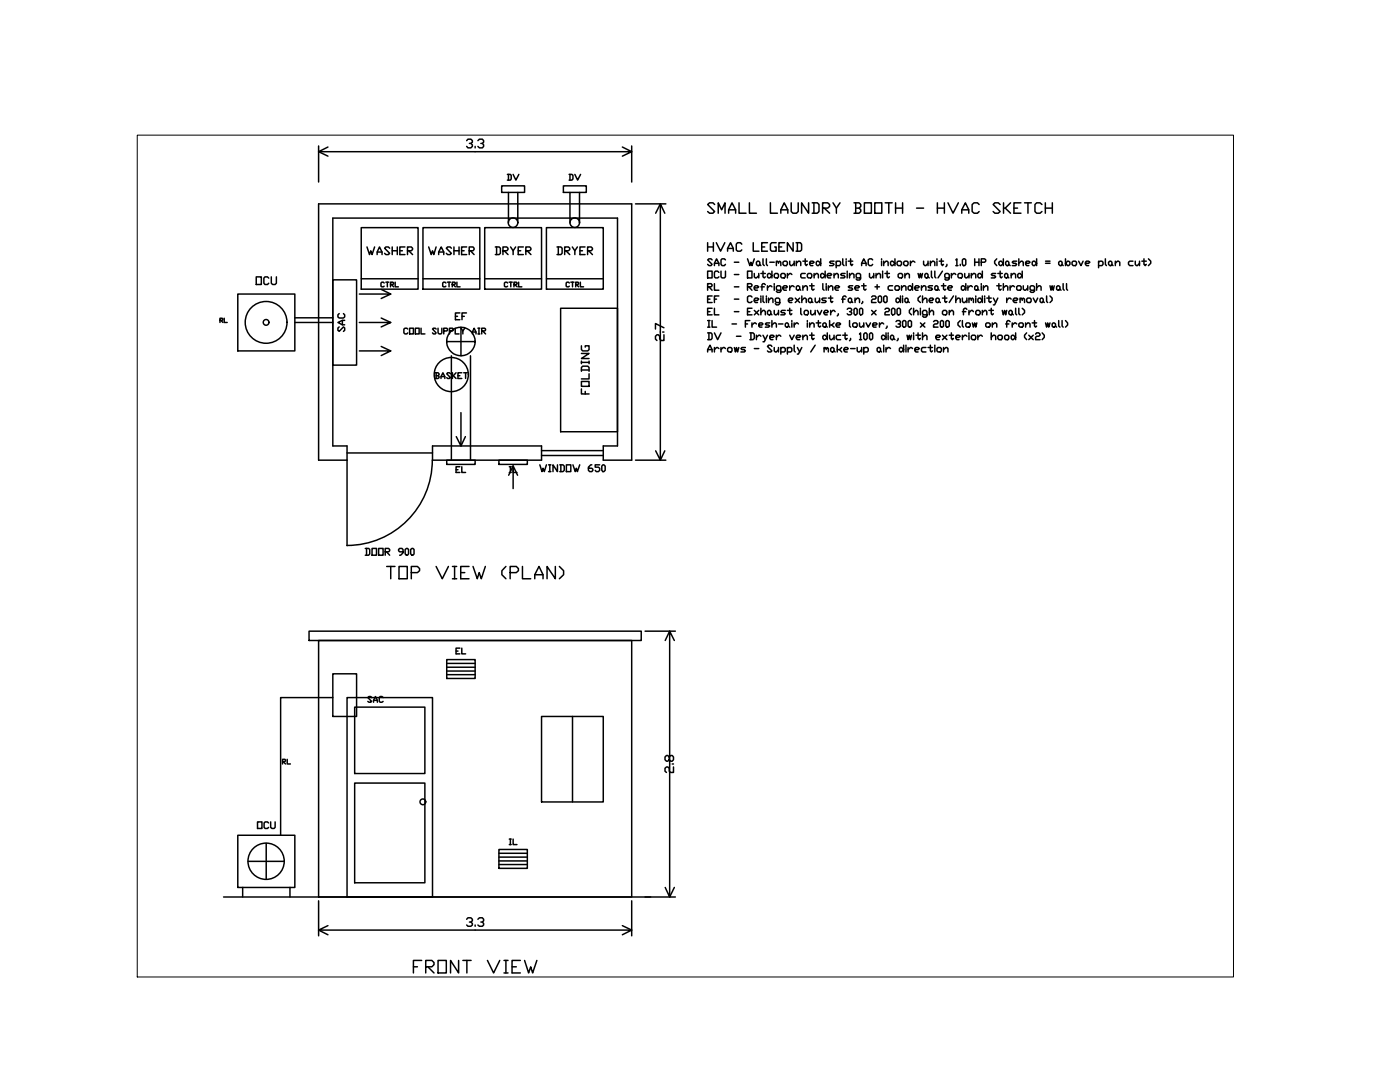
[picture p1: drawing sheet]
<svg xmlns="http://www.w3.org/2000/svg" width="279mm" height="216mm" viewBox="0 0 279 216" stroke-linecap="round" stroke-linejoin="round" font-family="sans-serif">
<defs><g id="words">
<g font-size="5.7">
<text x="76.2" y="116.8">TOP VIEW (PLAN)</text>
<text x="81.5" y="195.4">FRONT VIEW</text>
</g>
<text font-size="5.3" x="140.4" y="43.7">SMALL LAUNDRY BOOTH - HVAC SKETCH</text>
<g font-size="4.9">
<text x="92.1" y="30.7">3.3</text>
<text x="140.4" y="51.5">HVAC LEGEND</text>
<text x="133.7" y="69.1" transform="rotate(-90 133.7 69.1)">2.7</text>
</g>
<g font-size="4.4">
<text x="72.3" y="51.9">WASHER</text>
<text x="84.7" y="51.9">WASHER</text>
<text x="98.1" y="51.9">DRYER</text>
<text x="110.4" y="51.9">DRYER</text>
<text x="50.1" y="57.9">OCU</text>
<text x="90" y="64.9">EF</text>
<text x="90" y="95.6">EL</text>
<text x="100.9" y="95.6">IL</text>
<text x="72.7" y="141.5">SAC</text>
<text x="135.5" y="155.2" transform="rotate(-90 135.5 155.2)">2.8</text>
<text x="50.4" y="166.5">OCU</text>
<text x="92.1" y="185.9">3.3</text>
</g>
<g font-size="4">
<text x="100.5" y="37">DV</text>
<text x="112.5" y="37">DV</text>
<text x="43" y="65.6">RL</text>
<text x="69.8" y="67.4" transform="rotate(-90 69.8 67.4)">SAC</text>
<text x="90" y="131.6">EL</text>
<text x="55.4" y="153.8">RL</text>
<text x="100.9" y="169.7">IL</text>
</g>
</g></defs>
<!-- layer: WALL -->
<path d="M63.6 40.7h62.5v51.1h-5.7v-2.8h2.8v-45.5h-56.8v45.5h2.9v2.8h-5.7zM86.3 89h21.8v2.8h-21.8zM61.7 125.9h66.3v1.9h-66.3zM63.6 127.8h62.5v51.2h-62.5zM44.6 179h85.3" fill="none" stroke="#000" stroke-width=".3"/>
<!-- layer: DOOR -->
<g fill="none" stroke="#000" stroke-width=".3">
<path d="M69.3 91.8v17.1M69.3 90.4h17M86.3 91.8a17 17 0 0 1-17.1 17M69.3 139.2h17v39.8h-17zM70.8 141.1h14v13.2h-14zM70.8 156.3h14v19.8h-14z"/>
<circle cx="84.4" cy="160" r=".57"/>
</g>
<!-- layer: TEXT -->
<g fill="none" stroke="#000" stroke-width=".3">
<path d="M141.2 54.1h.9v1.4h-.9zM141.2 57.2h.7l.2-.4-.2-.2h-.7v1.3M141.2 59.7h.5M141.5 57.2l.6 .7M142.1 59.1h-.9v1.3h.9M142.6 56.6v1.3h.9M142.6 59.7h.4M143.5 54.4l-.3-.3h-.4l-.2 .3v.8l.2 .3h.4l.3-.3M143.5 59.1h-.9v1.3M143.9 54.1v1.1l.2 .3h.5l.2-.3v-1.1M146.6 54.8h.8M146.6 57.2h.8"/>
<path d="M146.6 59.7h.8M149.2 54.1h.9v1.4h-.9zM149.2 57.2h.7l.2-.4-.2-.2h-.7v1.3M149.4 57.2l.7 .7M150.1 59.3l-.2-.2h-.5l-.2 .2v.9l.2 .2h.5l.2-.2M150.5 54.6v.6l.2 .3h.3l.4-.5M150.5 57.4h.7l.2-.2-.2-.2h-.5l-.2 .2v.5l.2 .2h.5M150.5 59.9h.7l.2-.2-.2-.2h-.5l-.2 .2v.5l.2 .2h.5M151.4 54.6v.9M151.8 54.6h.9M151.8 57.2h.7M151.8 59.1v.2"/>
<path d="M151.8 59.5v.9M152.3 54.1v1.1l.2 .3 .2-.3M152.3 59.1v1.1l.2 .2M152.7 56.8l-.2-.2h-.2l-.2 .2v1.1M153 59.1v.2M153 59.5v.9M153.2 54.8l.2-.2h.2l.5 .4-.5 .5h-.2l-.2-.3zM153.2 57v.9M153.4 59.9l.4-.4h.3l.2 .2v.7M153.4 59.5v.9M154.1 57.2l-.5-.2-.4 .4M154.1 54.1v1.4"/>
<path d="M154.5 54.8l.2-.2h.5l.2 .2v.4l-.2 .3h-.5l-.2-.3zM154.5 56.6v.2M154.5 57v.9M155.8 54.8l.2-.2h.5l.2 .2v.4l-.2 .3h-.5l-.2-.3zM155.8 57.9h-.6l-.3-.2v-.5l.3-.2h.4l.2 .2v.9l-.2 .2h-.4l-.3-.2M156.3 57.4h.6l.2-.2-.2-.2h-.4l-.2 .2v.5l.2 .2h.4M157.1 54.6v.9M157.4 59.9h.6l.2-.2-.2-.2h-.4l-.2 .2v.5l.2 .2h.4M157.6 57v.9M158 54.8l-.4-.2-.5 .4M158.5 57.2l-.5-.2-.4 .4M158.7 59.5l.9 .9"/>
<path d="M159.1 57l.5 .2v.5l-.3 .2-.4-.2v-.5zM159.6 57.7l.2 .2M159.6 59.5l-.9 .9M160 59.9l.5-.4h.2l.2 .2v.7M160 59.1v1.3M160.2 57.4l.5-.4h.2l.2 .2v.7M160.2 57v.9M160.7 54.6h-.7l-.2 .2v.4l.2 .3h.7M161.1 54.8l.2-.2h.5l.2 .2v.4l-.2 .3h-.5l-.2-.3zM161.3 59.7l.3-.2 .4 .2v.5l-.2 .2-.5-.2zM161.6 57h.9M162 56.6v1.1l.2 .2 .3-.2"/>
<path d="M162.5 55l.4-.4h.2l.2 .2v.7M162.5 54.6v.9M162.7 59.5v.7l.2 .2h.2l.5-.5M162.9 52.3l.4-.2 .5 .4-.5 .5h-.2l-.2-.3zM163.6 59.5v.9M163.8 54.8l.4-.2 .5 .4-.5 .5h-.2l-.2-.3zM163.8 51.6v1.4M164.2 56.6v1.1l.3 .2M164.7 54.1v1.4M164.9 59.5h-.7l-.2 .2 .2 .2h.5l.2 .3-.2 .2h-.7M164.9 56.6v.2M164.9 57v.9"/>
<path d="M165.1 55h.7l.2-.2-.2-.2h-.5l-.2 .2v.4l.2 .3h.5M165.3 57.4l.5-.4h.2l.2 .2v.7M165.3 57v.9M165.3 59.5h.9M165.8 59.1v1.1l.2 .2 .2-.2M166.5 52.1h-.7l-.2 .2 .2 .2h.4l.3 .2-.3 .3h-.6M166.5 55l.4-.4h.2l.2 .2v.7M166.5 54.6v.9M166.7 57.4h.6l.3-.2-.3-.2h-.4l-.2 .2v.5l.2 .2h.4M166.9 52.3l.2-.2h.5l.2 .2v.4l-.2 .3h-.7M166.9 52.1v1.3M168 59.7h.7"/>
<path d="M168.2 51.6v1.1l.2 .3M168.7 54.6h-.7l-.2 .2 .2 .2h.4l.3 .2-.3 .3h-.6M168.9 59.3l-.2-.2-.5 .2v1.1M168.9 51.6v.3M168.9 52.1v.9M169.1 54.1v.3M169.1 54.6v.9M169.3 59.7l.2-.2 .5 .2v.5l-.2 .2-.5-.2zM169.3 52.1h.9M169.5 55l.5-.4h.2l.2 .2v.7M169.5 54.6v.9M169.8 51.6v1.1l.2 .3 .2-.3"/>
<path d="M170.2 57h-.7l-.2 .2 .2 .2h.5l.2 .3-.2 .2h-.7M170.6 57.4h.7l.2-.2-.2-.2h-.4l-.3 .2v.5l.3 .2h.4M170.6 59.9l.5-.4h.2l.2 .2v.7M170.6 59.5v.9M171.7 55.5h-.6l-.2-.3v-.4l.2-.2h.4l.2 .2v.9l-.2 .2h-.4l-.2-.2M172 53v-.5l.4-.9 .4 .9v.5M172 52.5h.8M172 57h.8M172.4 56.6v1.1l.2 .2 .2-.2M173.5 54.6v.6l.2 .3h.2l.5-.5M173.9 59.3l.3-.2h.4l.2 .2-.2 .4h-.4l-.3 .2v.5h.9M174.2 51.9l-.3-.3h-.4l-.2 .3v.8l.2 .3h.4l.3-.3"/>
<path d="M174.4 54.6v.9M174.6 57.2h.9M174.8 55l.5-.4h.2l.2 .2v.7M174.8 54.6v.9M175 56.8v.9M175.3 59.3l.2-.2 .4 .2v.9l-.2 .2-.4-.2zM175.9 51.6v.3M175.9 52.1v.9M176.1 54.1v.3M176.1 54.6v.9M176.4 52.5l.4-.4h.2l.2 .2v.7M176.4 59.3l.2-.2 .4 .2v.9l-.2 .2-.4-.2z"/>
<path d="M176.4 52.1v.9M176.6 54.6h.9M177 54.1v1.1l.2 .3 .3-.3M177.7 52.3l.4-.2 .5 .4-.5 .5h-.2l-.2-.3zM178.1 57h-.6l-.3 .2v.5l.3 .2h.6M178.6 51.6v1.4M178.8 57h.4l.3 .2v.5l-.3 .2h-.4l-.2-.2v-.5zM178.8 59.7l.4-.2 .5 .4-.5 .5h-.2l-.2-.2zM179 52.3l.2-.2h.5l.2 .2v.4l-.2 .3h-.5l-.2-.3zM179.2 54.8l.3-.2h.4l.2 .2v.4l-.2 .3h-.4l-.3-.3zM179.7 59.1v1.3M179.9 57.4l.4-.4h.3l.2 .2v.7"/>
<path d="M179.9 57v.9M180.1 59.1v.2M180.1 59.5v.9M180.3 52.3l.3-.2h.4l.2 .2v.4l-.2 .3h-.4l-.3-.3zM180.6 55l.4-.4h.2l.3 .2v.7M180.6 59.7l.2-.2 .4 .2v.5l-.2 .2-.4-.2zM180.6 54.6v.9M181.2 57.2l.5-.2 .4 .4-.4 .5h-.2l-.3-.2zM181.7 52.1v.9M182.1 56.6v1.3M182.6 52.3l-.5-.2-.4 .4M182.6 57.4h.6l.3-.2-.3-.2h-.4l-.2 .2v.5l.2 .2h.4"/>
<path d="M183.2 54.6l.3 .9 .2-.9 .2 .9 .2-.9M183.7 59.1l-.5 .4v.4l.5 .5M183.9 57.4l.4-.4h.3l.2 .2v.7M183.9 57v.9M184.1 59.9l.5-.4h.2l.2 .2v.7M184.1 59.1v1.3M184.3 52.1v.6l.3 .3h.2l.4-.5M184.6 54.8l.2-.2 .4 .2v.4l-.2 .3-.4-.3zM185.2 52.1v.9M185.2 55.2l.3 .3M185.5 59.9h.6l.2-.2-.2-.2h-.4l-.2 .2v.5l.2 .2h.4M185.7 52.5l.4-.4h.2l.3 .2v.7"/>
<path d="M185.7 52.1v.9M185.9 54.1v1.1l.2 .3M186.1 57h-.6l-.3 .2 .3 .2h.4l.2 .3-.2 .2h-.7M186.6 54.1v1.1l.2 .3M186.8 57l.4 .2v.5l-.2 .2-.4-.2v-.5zM186.8 59.7l.4-.2 .3 .2v.5l-.5 .2-.2-.2zM187 51.6v.3M187 52.1v.9M187.2 57.7l.3 .2M187.5 52.1h.8M187.9 51.6v1.1l.2 .3 .2-.3M187.9 57h.9"/>
<path d="M188.1 54.1l-.9 1.4M188.1 59.5h.9M188.3 56.6v1.1l.3 .2 .2-.2M188.6 59.1v1.1l.2 .2 .2-.2M189 52.7v.3l-.2 .2M189.2 57.4h.7l.2-.2-.2-.2h-.5l-.2 .2v.5l.2 .2h.5M189.4 55.5h-.6l-.2-.3v-.4l.2-.2h.4l.2 .2v.9l-.2 .2h-.4l-.2-.2M189.9 54.6v.9M190.3 59.1l-.9 1.3M190.8 51.9l.2-.3v1.4M190.8 54.8l-.3-.2h-.2l-.4 .4M190.8 59.9l.4-.4h.2l.2 .2v.7"/>
<path d="M190.8 53h.4M190.8 59.1v1.3M191.2 54.8l.2-.2h.5l.2 .2v.4l-.2 .3h-.5l-.2-.3zM191.6 52.7v.3M191.9 57.2l.4-.2 .4 .4-.4 .5h-.2l-.2-.2zM192.1 51.9l.2-.3h.2l.2 .3v.8l-.2 .3h-.2l-.2-.3zM192.1 59.5v.7l.2 .2h.2l.5-.5M192.5 54.6v.6l.2 .3h.3l.4-.5M192.7 56.6v1.3M193 59.5v.9M193.2 57v.9M193.4 59.7l.2-.2 .2 .2v.2"/>
<path d="M193.4 54.6v.9M193.4 59.5v.9M193.8 55l.5-.4h.2l.2 .2v.7M193.8 59.7l.3-.2 .2 .2v.7M193.8 54.6v.9M194.1 57.2l-.5-.2-.4 .4M194.5 51.6v1.4M194.5 52.3h.9M194.7 57l.5 .2v.5l-.3 .2-.4-.2v-.5zM194.7 59.1v.2M194.7 59.5v.9M195.2 54.8l.2-.2h.2l.4 .4-.4 .5h-.2l-.2-.3z"/>
<path d="M195.2 59.7l.2-.2h.2l.4 .4-.4 .5h-.2l-.2-.2zM195.2 57.7l.2 .2M195.4 51.6v1.4M195.8 52.3h.7l.2-.2v-.2l-.2-.3h-.7v1.4M195.8 56.6v.2M195.8 57v.9M196 54.1v1.4M196 59.1v1.3M196.3 57.4l.4-.4h.2l.2 .2v.7M196.3 57v.9M196.5 59.1v.2M196.5 59.5v.9"/>
<path d="M196.9 59.5h.9M197.4 59.1v1.1l.2 .2 .2-.2M198.2 59.5l.5 .9M198.7 54.6h-.7l-.2 .2 .2 .2h.5l.2 .2-.2 .3h-.7M198.9 51.6l-.4 .5v.4l.4 .5M198.9 57h.9M199.1 59.5l-.6 1.3h-.3M199.1 54.6h.9M199.3 52.3l.5-.2 .4 .4-.4 .5h-.2l-.3-.3zM199.3 56.6v1.1l.3 .2 .2-.2M199.6 54.1v1.1l.2 .3 .2-.3M200.2 57.4l.5-.4h.2l.2 .2v.7"/>
<path d="M200.2 51.6v1.4M200.2 56.6v1.3M200.5 54.8l.2-.2 .4 .2v.4l-.2 .3-.4-.3zM200.7 52.3l.2-.2 .4 .2v.4l-.2 .3h-.2l-.2-.3zM200.9 59.5v.9M201.1 55.2l.2 .3M201.3 52.7l.3 .3M201.6 57v.9M201.8 55l.4-.4h.3l.2 .2v.7M201.8 59.7l-.2-.2h-.3l-.4 .4M201.8 54.6v.9M202.2 59.9h.7l.2-.2-.2-.2h-.4l-.3 .2v.5l.3 .2h.4"/>
<path d="M202.5 57.2l-.5-.2-.4 .4M202.9 52.1h-.7l-.2 .2 .2 .2h.5l.2 .2-.2 .3h-.7M202.9 57.2l.2-.2h.5l.2 .2v.5l-.2 .2h-.5l-.2-.2zM203.1 54.8l.2-.2h.3l.4 .4-.4 .5h-.3l-.2-.3zM203.3 52.5l.5-.4h.2l.2 .2v.7M203.3 51.6v1.4M203.6 59.7l.2-.2 .2 .2v.2M203.6 59.5v.9M204 59.7l.2-.2 .3 .2v.7M204 54.1v1.4M204.2 57v.7l.3 .2h.2l.4-.5M204.7 52.5h.6l.3-.2-.3-.2h-.4l-.2 .2v.4l.2 .3h.4"/>
<path d="M204.9 59.7l.2-.2h.5l.2 .2v.5l-.2 .2h-.5l-.2-.2zM205.1 57v.9M206 52.3l.2-.2h.3l.4 .4-.4 .5h-.3l-.2-.3zM206.2 59.5l.5 .9 .4-.9M206.5 57.9h-.7l-.2-.2v-.5l.2-.2h.4l.3 .2v.9l-.3 .2h-.4l-.2-.2M206.9 57.4l.4-.4h.3l.2 .2v.7M206.9 51.6v1.4M206.9 56.6v1.3M207.6 59.7l.2-.2 .4 .2v.5l-.2 .2-.4-.2zM208.7 52.1h.9M208.7 52.5h.9M208.9 59.1v1.1l.2 .2"/>
<path d="M209.6 57l.2 .9 .2-.9 .2 .9 .2-.9M209.6 59.1l.4 .4v.4l-.4 .5M210.9 57.2l.4-.2 .2 .2v.5l-.4 .2-.2-.2zM211.3 52.3l.2-.2 .5 .2v.4l-.2 .3h-.3l-.2-.3zM211.5 57.7l.3 .2M212 52.7l.2 .3M212.2 56.6v1.1l.2 .2M212.6 52.5l.5-.4h.2l.2 .2v.4l-.2 .3h-.2zM212.6 51.6v1.4M212.9 56.6v1.1l.2 .2M214 52.3l.2-.2h.4l.2 .2v.4l-.2 .3h-.4l-.2-.3zM215.3 52.1l.4 .9 .5-.9"/>
<path d="M216.6 52.5h.7l.2-.2-.2-.2h-.5l-.2 .2v.4l.2 .3h.5M219.2 52.3l.3-.2h.4l.2 .2v.4l-.2 .3h-.7M219.2 52.1v1.3M220.6 51.6v1.1l.2 .3M221.2 52.3l.3-.2 .4 .2v.4l-.2 .3h-.2l-.3-.3zM221.9 52.7l.2 .3M222.6 52.5l.4-.4h.2l.3 .2v.7M222.6 52.1v.9M226.1 52.1h-.6l-.3 .2v.4l.3 .3h.6M226.6 52.1v.6l.2 .3h.2l.4-.5M227.4 52.1v.9M227.9 52.1h.9"/>
<path d="M228.3 51.6v1.1l.3 .3 .2-.3M229.2 51.6l.5 .5v.4l-.5 .5M141.2 66.4h.7l.2 .3v.8l-.2 .3h-.7M141.2 70.2v-.4l.5-.9 .4 .9v.4M141.2 62.2h.5M141.2 64h.5M141.2 65.3h.5M141.2 69.8h.9M141.5 64v1.3M141.5 66.4v1.4M142.1 61.5h-.9v1.3h.9M142.1 64v1.3h.9"/>
<path d="M142.6 61.5v1.3h.9M142.6 66.4l.6 1.4 .7-1.4M142.6 69.3v.9M143.5 69.6l-.5-.3-.4 .5M143.9 69.3v.9M144.8 69.6l-.2-.3h-.3l-.4 .5M145.2 69.6l.3-.3h.4l.2 .3v.4l-.2 .2h-.4l-.3-.2zM146.1 64.6h.9M146.6 69.3l.2 .9 .2-.9 .2 .9 .2-.9M146.6 62.2h.8M147 67.1h.9M148.8 69.3h-.7l-.2 .3 .2 .2h.4l.3 .2-.3 .2h-.6"/>
<path d="M148.8 64.6h.4M149.2 62.2h.4M149.6 64h-.8v1.3M149.6 66.4h.7l.2 .3v.8l-.2 .3h-.7M149.9 66.4v1.4M150.1 61.5h-.9v1.3h.9M150.1 64.4v.9M150.5 61.9l.9 .9M150.5 69.6h.9M151 64.6l-.5-.2-.4 .5M151 66.9v.9M151.4 64.9h.7l.2-.3-.2-.2h-.5l-.2 .2v.5l.2 .2h.5"/>
<path d="M151.4 61.9l-.9 .9M151.8 62.4l.5-.5h.2l.2 .3v.6M151.8 67.1l-.4-.2-.4 .4M151.8 61.5v1.3M152.3 66.9l.4 .9M153.2 66.9l-.7 1.3h-.2M153.4 61.9h.2l.2 .3v.4l-.2 .2h-.2l-.2-.2v-.4zM153.6 64.4h-.6l-.3 .2 .3 .3h.4l.2 .2-.2 .2h-.7M153.6 67.3h.7l.2-.2-.2-.2h-.5l-.2 .2v.4l.2 .3h.5M153.8 62.6l.3 .2M154.1 64.9l.4-.5h.2l.2 .2v.7M154.1 69.1l-.3-.2h-.4l-.2 .2 .9 .9-.3 .2h-.4l-.2-.2"/>
<path d="M154.1 64v1.3M154.5 61.9v.7l.2 .2h.2l.5-.4M154.5 69.3v.7l.2 .2h.2l.5-.4M154.9 66.9v.9M155.4 61.9v.9M155.4 69.3v.9M155.4 64.6h.9M155.6 60.4h-.7l-.2-.2v-.5l.2-.2h.5l.2 .2v.9l-.2 .2h-.5l-.2-.2M155.8 67.1l-.2-.2h-.2l-.5 .4M155.8 69.6l.2-.3h.5l.2 .3v.4l-.2 .2h-.7M155.8 69.3v1.4M156.7 61.9h-.7l-.2 .3 .2 .2h.5l.2 .2-.2 .2h-.7"/>
<path d="M156.9 64.4l.5 .2v.5l-.3 .2-.4-.2v-.5zM157.1 69.6l.3-.3h.4l.2 .3v.4l-.2 .2h-.7M157.1 69.3v1.4M157.1 61.9h.9M157.4 65.1l.2 .2M157.6 61.5v1.1l.2 .2 .2-.2M157.6 66.9l.4 .9 .5-.9M158 64v.2M158 64.4v.9M158.5 68.9v1.1l.2 .2M158.5 64.4v.9M158.9 67.3h.7l.2-.2-.2-.2h-.5l-.2 .2v.4l.2 .3h.5"/>
<path d="M159.1 69.3l.5 .9M159.3 64.6l-.4-.2-.4 .5M159.8 61.5v1.1l.2 .2M160 69.3l-.7 1.4h-.2M160.2 67.3l.5-.4h.2l.2 .2v.7M160.2 66.9v.9M160.7 61.9h.4l.2 .3v.4l-.2 .2h-.4l-.2-.2v-.4zM161.1 64v.2M161.1 64.4v.9M161.6 64.9l.4-.5h.2l.3 .2v.7M161.6 64.4v.9M161.6 66.9h.9"/>
<path d="M161.8 61.9v.7l.2 .2h.2l.5-.4M162 66.4v1.1l.2 .3 .3-.3M162 60.2l.2 .2M162.7 61.9v.9M162.7 68.9l-.9 1.3M162.9 64.4h.9M163.1 61.9l.5 .9 .4-.9M163.3 64v1.1l.3 .2 .2-.2M164.2 64.6l.5-.2 .2 .2v.5l-.4 .2-.3-.2zM164.2 67.1l.5-.2 .4 .4-.4 .5h-.2l-.3-.3zM164.5 62.4h.6l.2-.2-.2-.3h-.4l-.2 .3v.4l.2 .2h.4M164.5 69.6l.2-.3 .2 .5"/>
<path d="M164.5 69.3v.9M164.9 69.6l.2-.3 .2 .3v.6M164.9 65.1l.2 .2M165.1 66.4v1.4M165.6 66.9v.6l.2 .3h.2l.5-.5M165.6 64v1.3M165.8 69.6l.4-.3 .3 .3v.4l-.5 .2-.2-.2zM165.8 61.9v.9M166 64.9l.5 .4M166.5 64.4l-.5 .5h-.4M166.5 66.9v.9M166.5 70l.2 .2"/>
<path d="M166.7 62.2l-.2-.3h-.3l-.4 .5M166.9 64.9h.7l.2-.3-.2-.2h-.5l-.2 .2v.5l.2 .2h.5M167.1 68.9v1.3M167.3 62.6l-.2 .4M167.6 69.8l.4 .4M167.8 66.9h-.7l-.2 .2v.4l.2 .3h.7M168 69.3l-.4 .5h-.5M168.2 66.9h.9M168.4 69.8h.7l.2-.2-.2-.3h-.4l-.3 .3v.4l.3 .2h.4M168.7 66.4v1.1l.2 .3 .2-.3M169.1 61.7l.2-.2h.5l.2 .4-.2 .3h-.3M169.5 64v1.1l.3 .2"/>
<path d="M169.8 62.2l.2 .2-.2 .4h-.5l-.2-.2M169.8 67.5v.3l-.3 .2M169.8 69.6h.8M170 60.2l.2 .2M170.2 64.6l.2-.2h.5l.2 .2v.5l-.2 .2h-.5l-.2-.2zM170.4 61.7l.2-.2 .5 .2v.9l-.2 .2-.5-.2zM171.1 69.3v.7l.2 .2h.2l.5-.4M171.5 61.7l.2-.2 .5 .2v.9l-.2 .2-.5-.2zM171.5 64.4v.7l.2 .2h.3l.4-.4M171.5 66.7l.2-.3v1.4M171.5 67.8h.5M172 69.3v.9"/>
<path d="M172.2 60.2l-.2 .4M172.4 66.7l.2-.3h.2l.3 .3v.8l-.3 .3h-.2l-.2-.3zM172.4 69.6l.2-.3h.5l.2 .3v.4l-.2 .2h-.7M172.4 64.4v.9M172.4 69.3v1.4M172.8 64.4l.5 .9 .4-.9M173.7 66.4h.2l.3 .3v.8l-.3 .3h-.2l-.2-.3v-.8zM173.9 61.9l.9 .9M174.2 64.9h.6l.2-.3-.2-.2h-.4l-.2 .2v.5l.2 .2h.4M174.8 61.9l-.9 .9M175 69.6l.3-.3h.2l.2 .3v.4l-.2 .2h-.2l-.3-.2zM175.5 64.4v.9"/>
<path d="M175.7 70l.2 .2M175.9 67.1l.5-.2 .4 .4-.4 .5h-.3l-.2-.3zM176.4 64.6l-.5-.2-.4 .5M176.4 68.9v.2M176.4 69.3v.9M176.6 61.7l.2-.2h.4l.3 .2v.2l-.3 .3h-.4l-.2 .2v.4h.9M176.8 66.4v1.4M176.8 69.3v.9M177 65.1l-.2 .4M177.2 66.4v.3M177.2 66.9v.9M177.7 67.1l.2-.2 .5 .2v.4l-.3 .3h-.2l-.2-.3z"/>
<path d="M177.7 69.6l-.2-.3h-.3l-.4 .5M177.9 61.7l.2-.2 .5 .2v.9l-.2 .2-.5-.2zM178.4 67.5l.2 .3M178.8 64.2l.2-.2h.5l.2 .2v.2l-.2 .2h-.3M179 61.7l.2-.2h.3l.2 .2v.9l-.2 .2h-.3l-.2-.2zM179.2 67.5v.3l-.2 .2M179.5 64.6l.2 .3-.2 .4h-.5l-.2-.2M179.5 69.6l.4-.3 .4 .5-.4 .4h-.2l-.2-.2zM180.1 64.2l.2-.2h.3l.2 .2v.9l-.2 .2h-.3l-.2-.2zM180.3 68.9v1.3M180.8 68.9v.2M180.8 69.3v.9"/>
<path d="M181 66.9l.2 .9 .3-.9 .2 .9 .2-.9M181.2 64.2l.3-.2 .4 .2v.9l-.2 .2-.5-.2zM181.2 60.2l.3 .2M181.2 69.3v.9M181.9 61.5l-.4 .4v.5l.4 .4M182.1 69.6l-.4-.3-.5 .5M182.3 62.4l.5-.5h.2l.2 .3v.6M182.3 61.5v1.3M182.3 66.4v.3M182.3 66.9v.9M182.6 69.8h.6l.3-.2-.3-.3h-.4l-.2 .3v.4l.2 .2h.4M182.8 66.9h.9"/>
<path d="M183.2 66.4v1.1l.3 .3 .2-.3M183.7 61.5v.2M183.7 61.9v.9M183.7 64.4l.9 .9M184.1 67.3l.5-.4h.2l.2 .2v.7M184.1 66.4v1.4M184.6 64.4l-.9 .9M184.8 69.3h-.7l-.2 .3v.4l.2 .2h.7M185 62.8h-.7l-.2-.2v-.4l.2-.3h.5l.2 .3v.8l-.2 .3h-.5l-.2-.3M185.2 69.3h.9M185.5 62.4l.4-.5h.2l.2 .3v.6M185.5 61.5v1.3"/>
<path d="M185.7 68.9v1.1l.2 .2 .2-.2M186.3 64.2l.3-.2h.4l.2 .2v.2l-.2 .2h-.4l-.3 .3v.4h.9M186.6 68.9v.2M186.6 69.3v.9M186.8 67.3h.7l.2-.2-.2-.2h-.5l-.2 .2v.4l.2 .3h.5M187 69.6l.2-.3h.5l.2 .3v.4l-.2 .2h-.5l-.2-.2zM187.5 60.2l.2 .2M187.7 64.2l.2-.2 .4 .2v.9l-.2 .2-.4-.2zM188.1 66.9l.9 .9M188.3 61.9h.5l.2 .3v.4l-.2 .2h-.5l-.2-.2v-.4zM188.3 69.8l.5-.5h.2l.2 .3v.6M188.3 69.3v.9"/>
<path d="M188.8 64.2l.2-.2 .4 .2v.9l-.2 .2-.4-.2zM189 66.9l-.9 .9M189.4 62.4l.5-.5h.2l.2 .3v.6M189.4 61.9v.9M189.4 66.9h.9M189.9 66.4v1.1l.2 .3 .2-.3M190.8 67.3h.6l.2-.2-.2-.2h-.4l-.2 .2v.4l.2 .3h.4M191.6 64l-.4 .4v.5l.4 .4M192.1 64v1.1l.2 .2M192.1 62.2h.6M192.1 66.9v.9M192.7 64.6l.3-.2h.4l.2 .2v.5l-.2 .2h-.4l-.3-.2z"/>
<path d="M193 61.7l-.3-.2-.4 .2v1.1M193 67.1l-.5-.2-.4 .4M193.4 61.9v.9M193.4 66.4v.3M193.4 66.9v.9M193.8 67.1l.3-.2h.4l.2 .2v.4l-.2 .3h-.4l-.3-.3zM194.1 64.4l.2 .9 .2-.9 .2 .9 .2-.9M194.3 62.2l-.2-.3h-.3l-.4 .5M194.9 61.9h.5l.2 .3v.4l-.2 .2h-.5l-.2-.2v-.4zM195.2 66.9v.9M196 62.4l.5-.5h.2l.2 .3v.6M196 67.1l-.4-.2-.4 .4"/>
<path d="M196 61.9v.9M196.9 64.4h.5l.2 .2v.5l-.2 .2h-.5l-.2-.2v-.5zM197.4 61.9h.8M197.8 61.5v1.1l.2 .2 .2-.2M197.8 67.3l.4-.4h.3l.2 .2v.7M197.8 66.4v1.4M198 64.9l.5-.5h.2l.2 .2v.7M198 64.4v.9M199.1 67.1l.2-.2h.5l.2 .2v.4l-.2 .3h-.5l-.2-.3zM200 61.9l.2 .9 .3-.9 .2 .9 .2-.9M200.5 67.1l.2-.2h.4l.2 .2v.4l-.2 .3h-.4l-.2-.3zM200.7 64.6h.6"/>
<path d="M201.3 62.2l.3-.3h.2l.2 .3v.4l-.4 .2-.3-.2zM201.6 64.2l-.3-.2-.4 .2v1.1M202 66.9h.2l.5 .4-.5 .5h-.2l-.2-.3v-.4zM202 62.6l.2 .2M202 64.4v.9M202.7 61.5v1.1l.2 .2M202.7 66.4v1.4M202.9 64.6l-.4-.2-.5 .5M203.3 61.5v1.1l.3 .2M203.3 64.6l.3-.2h.4l.2 .2v.5l-.2 .2h-.4l-.3-.2zM204 61.5l.5 .4v.5l-.5 .4M204.7 64.9l.4-.5h.2l.3 .2v.7"/>
<path d="M204.7 64.4v.9M204.9 66.4l-.4 .5v.4l.4 .5M205.3 66.9l.9 .9M206 64.4h.9M206.2 66.9l-.9 .9M206.5 64v1.1l.2 .2 .2-.2M206.7 66.7l.2-.3h.4l.3 .3v.2l-.3 .2h-.4l-.2 .2v.5h.9M208 66.4l.4 .5v.4l-.4 .5M208.2 60.2l.2 .2M208.7 64.4l.2 .9 .2-.9 .2 .9 .3-.9M210 64.6l.4-.2 .3 .2v.5l-.5 .2-.2-.2zM210.7 65.1l.2 .2"/>
<path d="M211.3 64v1.1l.2 .2M212 64v1.1l.2 .2M212.6 64l.5 .4v.5l-.5 .4M107.7 92.8l.5 1.3 .2-.7 .2 .7 .5-1.3M109.5 92.8h.4M109.5 94.1h.4M109.7 92.8v1.3M111.3 92.8v1.3l-.9-1.3v1.3M111.7 92.8h.7l.2 .2v.9l-.2 .2h-.7M111.9 92.8v1.3M113 92.8h.9v1.3h-.9zM114.3 92.8l.5 1.3 .2-.7 .2 .7 .5-1.3"/>
<path d="M118.1 92.8h-.2l-.5 .4v.7l.3 .2h.4l.2-.5-.2-.2h-.7M119.7 92.8h-.9v.4h.6l.3 .2v.5l-.3 .2h-.4l-.2-.2M120.3 92.8h.2l.3 .2v.9l-.3 .2h-.2l-.2-.2v-.9zM72.9 109.4h.7l.2 .2v.9l-.2 .3h-.7M73.2 109.4v1.4M74.3 109.4h.8v1.4h-.8zM75.6 109.4h.9v1.4h-.9zM76.9 110.1h.7l.2-.2v-.3l-.2-.2h-.7v1.4M77.1 110.1l.7 .7M80.4 110.1h-.6l-.3-.2v-.3l.3-.2h.4l.2 .2v.7l-.4 .5h-.2M80.9 109.6l.2-.2 .4 .2v.9l-.2 .3h-.2l-.2-.3zM82 109.6l.2-.2 .4 .2v.9l-.2 .3h-.2l-.2-.3z"/>
</g>
<!-- layer: WINDOW -->
<path d="M108.1 90.9h12.3M108.1 89.9h12.3M108.1 143h12.3v17h-12.3zM114.3 143v17" fill="none" stroke="#000" stroke-width=".3"/>
<!-- layer: EQUIP -->
<g fill="none" stroke="#000" stroke-width=".3">
<path d="M72.1 45.4h11.3v12.3h-11.3zM72.1 55.6h11.3M76.7 56.5l-.2-.2h-.3l-.2 .2v.6l.2 .1 .5-.1M77 56.3h.6M77.3 56.3v.9M77.9 56.8h.5l.2-.3-.2-.2h-.5v.9M78.1 56.8l.5 .4M78.9 56.3v.9h.6M84.4 45.4h11.4v12.3h-11.4zM84.4 55.6h11.4M89 56.5l-.2-.2h-.3l-.2 .2v.6l.2 .1 .5-.1M89.3 56.3h.6"/>
<path d="M89.6 56.3v.9M90.3 56.8h.4l.2-.3-.2-.2h-.4v.9M90.4 56.8l.5 .4M91.2 56.3v.9h.6M96.7 45.4h11.4v12.3h-11.4zM96.7 55.6h11.4M101.3 56.5l-.2-.2h-.3l-.1 .2v.6l.1 .1 .5-.1M101.6 56.3h.6M101.9 56.3v.9M102.6 56.8h.4l.2-.3-.2-.2h-.4v.9M102.7 56.8l.5 .4M103.5 56.3v.9h.6"/>
<path d="M109.1 45.4h11.3v12.3h-11.3zM109.1 55.6h11.3M113.6 56.5l-.1-.2h-.3l-.2 .2v.6l.2 .1 .4-.1M113.9 56.3h.7M114.3 56.3v.9M114.9 56.8h.5l.1-.3-.1-.2h-.5v.9M115 56.8l.5 .4M115.8 56.3v.9h.7"/>
</g>
<!-- layer: FURN -->
<g fill="none" stroke="#000" stroke-width=".3">
<path d="M86.9 74.4h.5l.2 .2-.2 .4M87 75h.4l.2 .1v.3l-.2 .1h-.5M87 74.4v1.1M88 75.5v-.4l.4-.7 .4 .7v.4M88 75.1h.8M89.9 74.6l-.2-.2h-.4l-.1 .2 .7 .8-.2 .1h-.4l-.1-.1M90.3 74.4v1.1M90.5 75l.5 .5M91 74.4l-.5 .6h-.2M91.4 75h.4M92.2 74.4h-.8v1.1h.8M92.5 74.4h.8"/>
<path d="M92.9 74.4v1.1M111.9 61.5h11.3v24.6h-11.3zM116 77.6v1h1.6M116 76.1h1.6v1h-1.6zM116 74.1v-.8l.3-.2h1l.3 .2v.8M116 70.5h1.6l-1.6 1h1.6M116 69v.8l.3 .2h1l.3-.2v-.8h-.8v.3M116 73.8h1.6M116 72.1v.5M116 72.3h1.6M116.8 78.1v.5M117.6 74.6v1h-1.6"/>
<path d="M117.6 72.1v.5"/>
<circle cx="90.1" cy="74.7" r="3.4"/>
</g>
<!-- layer: HVAC_HIDDEN -->
<path d="M66.4 55.8h4.8v17.1h-4.8zM89.2 68.2h5.6a2.85 2.85 0 0 1-4.1 2.4 2.85 2.85 0 0 1-.4-4.8 2.85 2.85 0 0 1 4.5 1.8v.6M90.1 71v20.8M92 65.3v5.7M93.9 71v20.8M63.6 139.2h2.8M66.4 134.5h4.8v8.5h-4.8z" fill="none" stroke="#000" stroke-width=".3"/>
<!-- layer: HVAC -->
<g fill="none" stroke="#000" stroke-width=".3">
<path d="M47.5 58.7h11.3v11.3h-11.3zM71.7 58.7h6.3l-1.9 .9M76.1 57.7l1.9 1M58.8 64.3h7.6M58.8 63.4h7.6M71.7 70h6.3l-1.9 1M71.7 64.3h6.3l-1.9 .9M76.1 69.1l1.9 .9M76.1 63.5l1.9 .8M81.4 65.7l-.2-.2h-.4l-.2 .2v.7l.2 .2h.4l.2-.2M81.7 65.5h.8v1.1h-.8zM82.9 65.5h.8v1.1h-.8z"/>
<path d="M84 65.5v1.1h.8M87 65.7l-.1-.2h-.4l-.2 .2 .7 .7-.1 .2h-.4l-.2-.2M87.4 65.5v.9l.2 .2h.4l.2-.2v-.9M88.6 66h.6l.1-.3-.1-.2h-.6v1.1M89.7 66h.6l.2-.3-.2-.2h-.6v1.1M90.8 65.5v1.1h.8M92 65.5l.4 .5v.6M94.3 66.6v-.3l.3-.8 .4 .8v.3M95.4 65.5h.4M95.4 66.6h.4M95.6 65.5v1.1M96.1 66h.6l.2-.3-.2-.2h-.6v1.1"/>
<path d="M96.4 66l.5 .6M92 82.3v6.7l-.9-1.9M92.9 87.1l-.9 1.9M103.3 94.8l-.9-1.8v4.5M63.6 139.2h-7.6v27.5M89.2 131.6h5.6v3.8h-5.6zM89.2 134.6h5.6M89.2 133.9h5.6M89.2 133.1h5.6M47.5 166.7h11.3v10.4h-11.3zM48.4 177.1v1.9M49.5 171.9h7.2"/>
<path d="M53.1 168.3v7.2M57.9 177.1v1.9M99.6 169.5h5.6v3.8h-5.6zM99.6 172.5h5.6M99.6 171.8h5.6"/>
<circle cx="53.1" cy="64.3" r="4.2"/>
<circle cx="53.1" cy="64.3" r=".57"/>
<circle cx="53.1" cy="171.9" r="3.6"/>
</g>
<!-- layer: DUCT -->
<g fill="none" stroke="#000" stroke-width=".3">
<path d="M101.5 38.4v6.1M103.3 38.4v6.1M113.7 38.4v6.1M115.7 38.4v6.1"/>
<circle cx="102.4" cy="44.4" r=".95"/>
<circle cx="114.7" cy="44.4" r=".95"/>
</g>
<!-- layer: DIM -->
<g fill="none" stroke="#000" stroke-width=".3">
<path d="M63.6 29.1v7.2M63.6 30.3l1.8 .9M65.4 29.3l-1.8 1h62.5l-1.9 .9M124.2 29.3l1.9 1M126.1 29.1v7.2M126.8 40.7h6.1M131.8 40.7l-.9 1.8M132.7 42.5l-.9-1.8v51.1l-.9-1.8M126.8 91.8h6.1M132.7 90l-.9 1.8M128.7 125.9h6.1M133.6 125.9l-.8 1.9"/>
<path d="M134.6 127.8l-1-1.9v53.1l-.8-1.9M63.6 179.7v7M126.1 179.7v7M128.7 179h6.1M134.6 177.1l-1 1.9M63.6 185.6l1.8 .9M65.4 184.7l-1.8 .9h62.5l-1.9 .9M124.2 184.7l1.9 .9"/>
</g>
<!-- layer: 0 -->
<path d="M27.4 27h218.8v167.9h-218.8z" fill="none" stroke="#000" stroke-width=".2"/>
<use href="#words"/>
</svg>
